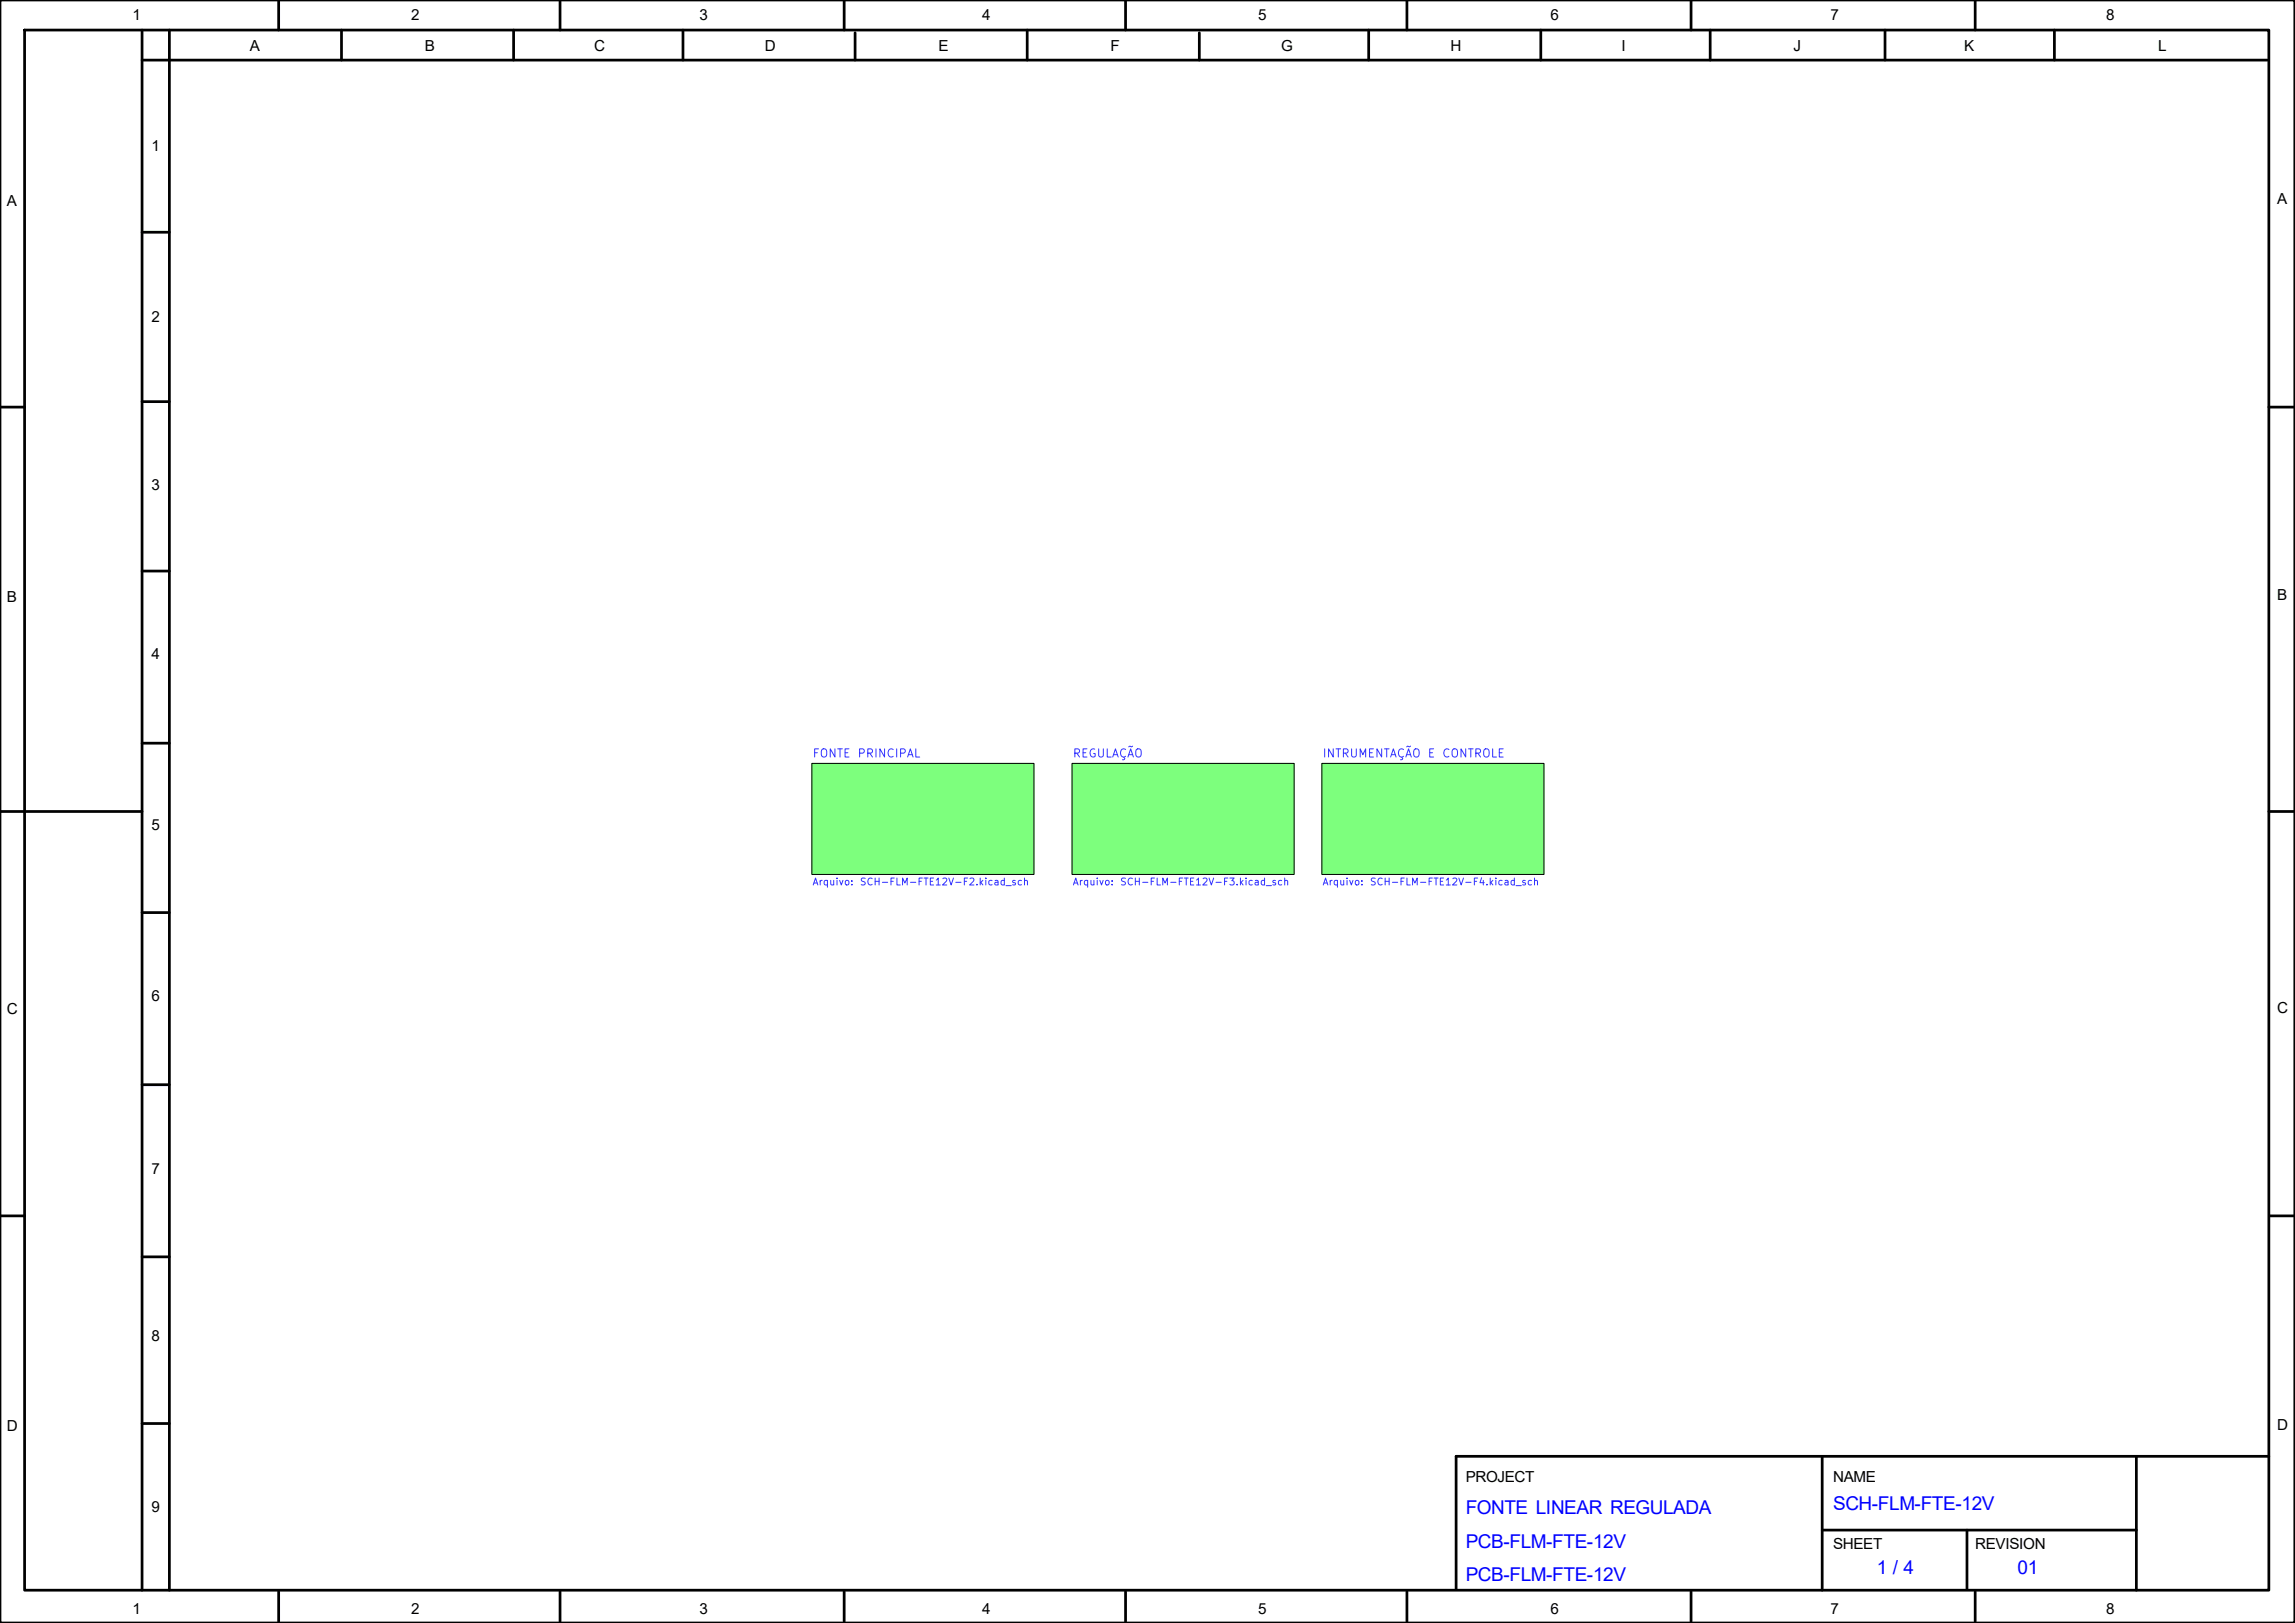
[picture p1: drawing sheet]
<svg xmlns="http://www.w3.org/2000/svg" width="297mm" height="210mm" viewBox="0 0 297 210" stroke-linecap="round" stroke-linejoin="round" font-family="sans-serif">
<defs><g id="words">
<g font-size="2.5" fill="#00f">
<text x="189.7" y="195.9">FONTE LINEAR REGULADA</text>
<text x="237.2" y="195.4">SCH-FLM-FTE-12V</text>
<text x="189.7" y="200.3">PCB-FLM-FTE-12V</text>
<text x="242.9" y="203.7">1 / 4</text>
<text x="261.1" y="203.7">01</text>
<text x="189.7" y="204.6">PCB-FLM-FTE-12V</text>
</g>
<g font-size="2">
<text x="17.1" y="2.6">1</text>
<text x="53.2" y="2.6">2</text>
<text x="90.5" y="2.6">3</text>
<text x="127.1" y="2.6">4</text>
<text x="162.8" y="2.6">5</text>
<text x="200.6" y="2.6">6</text>
<text x="236.9" y="2.6">7</text>
<text x="272.6" y="2.6">8</text>
<text x="32.3" y="6.6">A</text>
<text x="55" y="6.6">B</text>
<text x="76.9" y="6.6">C</text>
<text x="99" y="6.6">D</text>
<text x="121.4" y="6.6">E</text>
<text x="143.7" y="6.6">F</text>
<text x="165.8" y="6.6">G</text>
<text x="187.7" y="6.6">H</text>
<text x="209.8" y="6.6">I</text>
<text x="232.1" y="6.6">J</text>
<text x="254.2" y="6.6">K</text>
<text x="279.3" y="6.6">L</text>
<text x="19.6" y="19.5">1</text>
<text x=".9" y="26.6">A</text>
<text x="294.7" y="26.4">A</text>
<text x="19.6" y="41.6">2</text>
<text x="19.6" y="63.4">3</text>
<text x=".9" y="77.9">B</text>
<text x="294.7" y="77.7">B</text>
<text x="19.6" y="85.3">4</text>
<text x="19.6" y="107.4">5</text>
<text x=".9" y="131.3">C</text>
<text x="19.6" y="129.5">6</text>
<text x="294.7" y="131.1">C</text>
<text x="19.6" y="151.9">7</text>
<text x="19.6" y="173.5">8</text>
<text x=".9" y="185.2">D</text>
<text x="294.7" y="185">D</text>
<text x="189.7" y="191.7">PROJECT</text>
<text x="237.2" y="191.7">NAME</text>
<text x="19.6" y="195.6">9</text>
<text x="237.2" y="200.4">SHEET</text>
<text x="255.6" y="200.4">REVISION</text>
<text x="17.1" y="208.9">1</text>
<text x="53.2" y="208.9">2</text>
<text x="90.5" y="208.9">3</text>
<text x="127.1" y="208.9">4</text>
<text x="162.8" y="208.9">5</text>
<text x="200.6" y="208.9">6</text>
<text x="236.9" y="208.9">7</text>
<text x="272.6" y="208.9">8</text>
</g>
<g font-size="1.1" fill="#33f">
<text x="105.1" y="98.3">FONTE</text>
<text x="110.9" y="98.3">PRINCIPAL</text>
<text x="138.7" y="98.3">REGULAÇÃO</text>
<text x="171.1" y="98.3">INTRUMENTAÇÃO</text>
<text x="184.7" y="98.3">E</text>
<text x="186.5" y="98.3">CONTROLE</text>
</g>
<g font-size=".9" fill="#33f">
<text x="105.1" y="114.8">Arquivo:</text>
<text x="111.2" y="114.8">SCH-FLM-FTE12V-F2.kicad_sch</text>
<text x="138.7" y="114.8">Arquivo:</text>
<text x="144.9" y="114.8">SCH-FLM-FTE12V-F3.kicad_sch</text>
<text x="171.1" y="114.8">Arquivo:</text>
<text x="177.2" y="114.8">SCH-FLM-FTE12V-F4.kicad_sch</text>
</g>
</g></defs>
<g fill="none" stroke="#000" stroke-width=".35">
<path d="M0 0h297v210h-297zM3.2 3.9h290.4v201.9h-290.4zM18.4 3.9v201.9M18.4 7.8h275M21.9 3.9v201.9M36.1 0v3.9M44.2 3.9v3.9M66.5 3.9v3.9M72.5 0v3.9M88.4 3.9v3.9M109.2 0v3.9M110.7 4.2v3.6"/>
<path d="M132.9 3.9v3.9M145.7 0v3.9M155.2 4.2v3.6M177.1 3.9v3.9M182.1 0v3.9M199.4 3.9v3.9M218.8 0v3.9M221.3 3.9v3.9M243.9 3.9v3.9M255.6 0v3.9M265.9 3.9v3.9M18.4 30.1h3.5"/>
<path d="M0 52.7h3.2M18.4 52h3.5M293.6 52.7h3.4M18.4 73.9h3.5M18.4 96.2h3.5M0 105h18.4M18.4 118.1h3.5M293.6 105h3.4M0 157.3h3.2M18.4 140.4h3.5M293.8 157.3h3.2M18.4 162.6h3.5"/>
<path d="M18.4 184.2h3.5M235.8 188.4v17.4M235.8 198h40.7M254.6 198v7.6M276.5 188.4v17.4M293.6 188.4h-105.2v17.2M36.1 205.9v3.9M72.5 205.9v3.9M109.2 205.9v3.9M145.7 205.9v3.9M182.1 205.9v3.9M218.8 205.9v3.9"/>
<path d="M255.6 205.9v3.9"/>
</g>
<g fill="#7dff7d" stroke="#7dff7d" stroke-width=".13">
<path d="M105.1 98.8h28.7v14.3h-28.7z"/>
<path d="M138.7 98.8h28.8v14.3h-28.8z"/>
<path d="M171.1 98.8h28.7v14.3h-28.7z"/>
</g>
<path d="M105.1 98.8h28.7v14.3h-28.7zM138.7 98.8h28.8v14.3h-28.8zM171.1 98.8h28.7v14.3h-28.7z" fill="none" stroke="#000" stroke-width=".13"/>
<use href="#words"/>
</svg>
